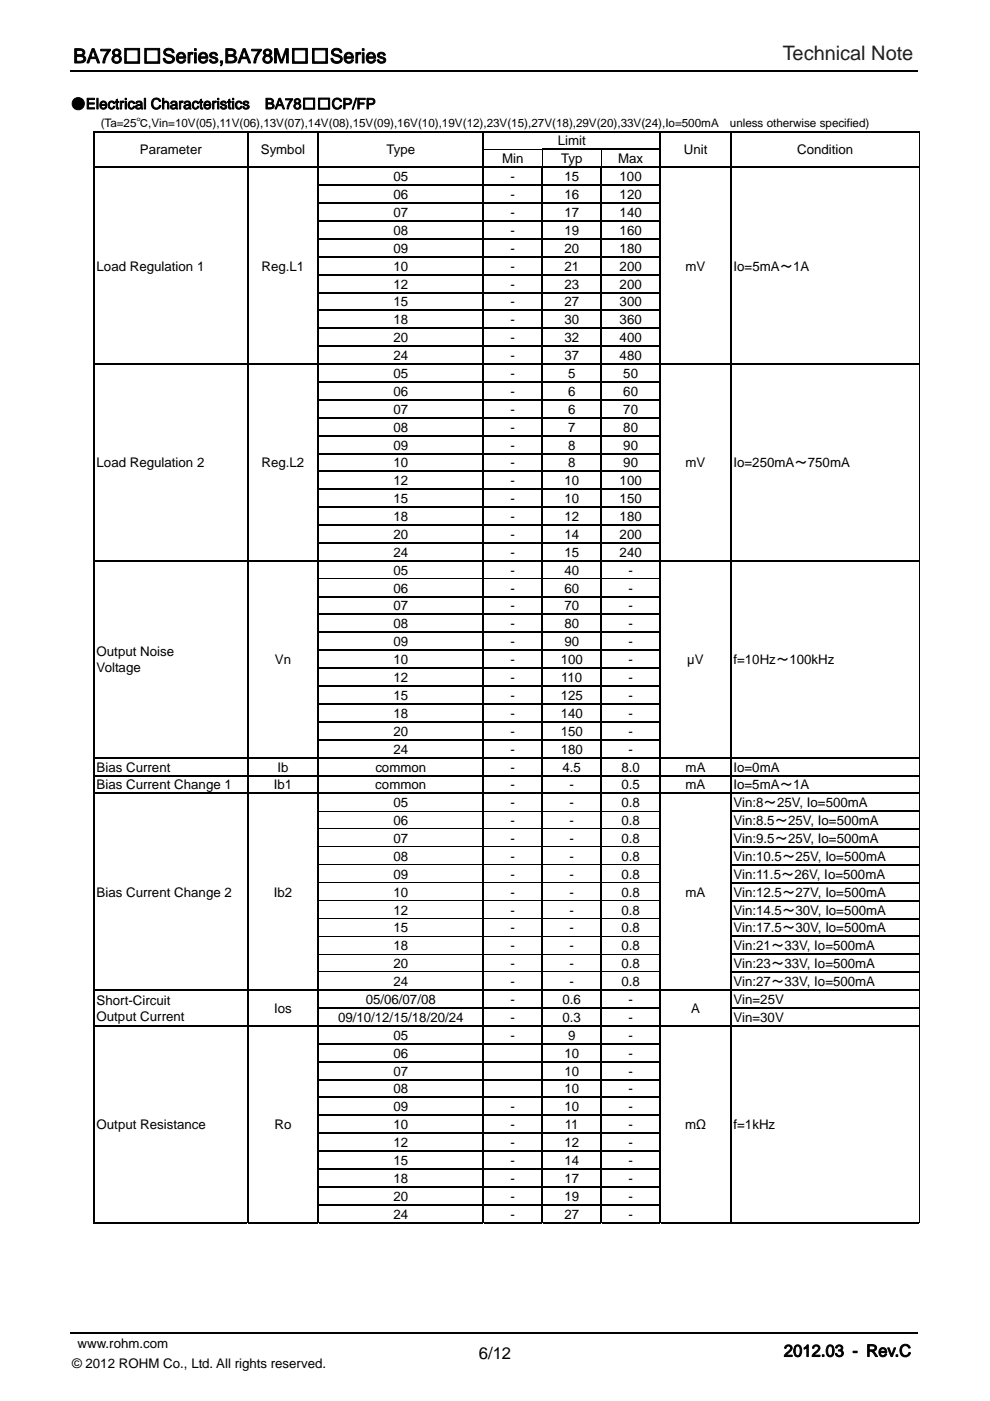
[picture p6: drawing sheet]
<svg xmlns="http://www.w3.org/2000/svg" width="210mm" height="297mm" viewBox="0 0 210 297" stroke-linecap="round" stroke-linejoin="round" font-family="sans-serif">
<defs><g id="words">
<text font-size="4.2" x="15.5" y="13.4">BA78□□Series,BA78M□□Series</text>
<text font-size="4.2" fill="#231f20" x="166" y="12.8">Technical Note</text>
<g font-size="3.5">
<text x="166.2" y="287.6">2012.03 - Rev.C</text>
<text x="101.6" y="288.2">6/12</text>
</g>
<g font-size="3.2">
<text x="15" y="23.1">●Electrical Characteristics</text>
<text x="56.2" y="23.1">BA78□□CP/FP</text>
</g>
<g font-size="2.8">
<text x="29.7" y="32.7">Parameter</text>
<text x="55.3" y="32.7">Symbol</text>
<text x="82" y="32.7">Type</text>
<text x="106.5" y="34.6">Min</text>
<text x="118.3" y="30.8">Limit</text>
<text x="119" y="34.6">Typ</text>
<text x="131.1" y="34.6">Max</text>
<text x="145" y="32.7">Unit</text>
<text x="169.1" y="32.7">Condition</text>
<text x="83.5" y="38.4">05</text>
<text x="108.3" y="38.4">-</text>
<text x="119.7" y="38.4">15</text>
<text x="131.4" y="38.4">100</text>
<text x="83.5" y="42.2">06</text>
<text x="83.5" y="46">07</text>
<text x="108.3" y="42.2">-</text>
<text x="108.3" y="46">-</text>
<text x="119.7" y="42.2">16</text>
<text x="119.7" y="46">17</text>
<text x="131.4" y="42.2">120</text>
<text x="131.4" y="46">140</text>
<text x="83.5" y="49.8">08</text>
<text x="83.5" y="53.6">09</text>
<text x="108.3" y="49.8">-</text>
<text x="108.3" y="53.6">-</text>
<text x="119.7" y="49.8">19</text>
<text x="119.7" y="53.6">20</text>
<text x="131.4" y="49.8">160</text>
<text x="131.4" y="53.6">180</text>
<text x="20.5" y="57.4">Load Regulation 1</text>
<text x="55.5" y="57.4">Reg.L1</text>
<text x="83.5" y="57.4">10</text>
<text x="108.3" y="57.4">-</text>
<text x="119.7" y="57.4">21</text>
<text x="131.4" y="57.4">200</text>
<text x="145.4" y="57.4">mV</text>
<text x="155.6" y="57.4">Io=5mA～1A</text>
<text x="83.5" y="61.2">12</text>
<text x="83.5" y="65">15</text>
<text x="108.3" y="61.2">-</text>
<text x="108.3" y="65">-</text>
<text x="119.7" y="61.2">23</text>
<text x="119.7" y="65">27</text>
<text x="131.4" y="61.2">200</text>
<text x="131.4" y="65">300</text>
<text x="83.5" y="68.8">18</text>
<text x="108.3" y="68.8">-</text>
<text x="119.7" y="68.8">30</text>
<text x="131.4" y="68.8">360</text>
<text x="83.5" y="72.6">20</text>
<text x="83.5" y="76.3">24</text>
<text x="108.3" y="72.6">-</text>
<text x="108.3" y="76.3">-</text>
<text x="119.7" y="72.6">32</text>
<text x="119.7" y="76.3">37</text>
<text x="131.4" y="72.6">400</text>
<text x="131.4" y="76.3">480</text>
<text x="83.5" y="80.1">05</text>
<text x="83.5" y="83.9">06</text>
<text x="108.3" y="80.1">-</text>
<text x="108.3" y="83.9">-</text>
<text x="120.5" y="80.1">5</text>
<text x="120.5" y="83.9">6</text>
<text x="132.2" y="80.1">50</text>
<text x="132.2" y="83.9">60</text>
<text x="83.5" y="87.7">07</text>
<text x="108.3" y="87.7">-</text>
<text x="120.5" y="87.7">6</text>
<text x="132.2" y="87.7">70</text>
<text x="83.5" y="91.5">08</text>
<text x="83.5" y="95.3">09</text>
<text x="108.3" y="91.5">-</text>
<text x="108.3" y="95.3">-</text>
<text x="120.5" y="91.5">7</text>
<text x="120.5" y="95.3">8</text>
<text x="132.2" y="91.5">80</text>
<text x="132.2" y="95.3">90</text>
<text x="20.5" y="99.1">Load Regulation 2</text>
<text x="55.5" y="99.1">Reg.L2</text>
<text x="83.5" y="99.1">10</text>
<text x="108.3" y="99.1">-</text>
<text x="120.5" y="99.1">8</text>
<text x="132.2" y="99.1">90</text>
<text x="145.4" y="99.1">mV</text>
<text x="155.6" y="99.1">Io=250mA～750mA</text>
<text x="83.5" y="102.9">12</text>
<text x="83.5" y="106.7">15</text>
<text x="108.3" y="102.9">-</text>
<text x="108.3" y="106.7">-</text>
<text x="119.7" y="102.9">10</text>
<text x="119.7" y="106.7">10</text>
<text x="131.4" y="102.9">100</text>
<text x="131.4" y="106.7">150</text>
<text x="83.5" y="110.5">18</text>
<text x="108.3" y="110.5">-</text>
<text x="119.7" y="110.5">12</text>
<text x="131.4" y="110.5">180</text>
<text x="83.5" y="114.3">20</text>
<text x="83.5" y="118.1">24</text>
<text x="108.3" y="114.3">-</text>
<text x="108.3" y="118.1">-</text>
<text x="119.7" y="114.3">14</text>
<text x="119.7" y="118.1">15</text>
<text x="131.4" y="114.3">200</text>
<text x="131.4" y="118.1">240</text>
<text x="83.5" y="125.6">06</text>
<text x="83.5" y="121.9">05</text>
<text x="108.3" y="125.6">-</text>
<text x="108.3" y="121.9">-</text>
<text x="119.7" y="125.6">60</text>
<text x="119.7" y="121.9">40</text>
<text x="133.3" y="125.6">-</text>
<text x="133.3" y="121.9">-</text>
<text x="83.5" y="129.4">07</text>
<text x="108.3" y="129.4">-</text>
<text x="119.7" y="129.4">70</text>
<text x="133.3" y="129.4">-</text>
<text x="83.5" y="133.2">08</text>
<text x="83.5" y="137">09</text>
<text x="108.3" y="133.2">-</text>
<text x="108.3" y="137">-</text>
<text x="119.7" y="133.2">80</text>
<text x="119.7" y="137">90</text>
<text x="133.3" y="133.2">-</text>
<text x="133.3" y="137">-</text>
<text x="20.5" y="139.1">Output Noise</text>
<text x="20.5" y="142.6">Voltage</text>
<text x="58.3" y="140.8">Vn</text>
<text x="83.5" y="140.8">10</text>
<text x="108.3" y="140.8">-</text>
<text x="118.9" y="140.8">100</text>
<text x="133.3" y="140.8">-</text>
<text x="145.8" y="140.8">µV</text>
<text x="155.6" y="140.8">f=10Hz～100kHz</text>
<text x="83.5" y="144.6">12</text>
<text x="83.5" y="148.4">15</text>
<text x="108.3" y="144.6">-</text>
<text x="108.3" y="148.4">-</text>
<text x="118.9" y="148.4">125</text>
<text x="119" y="144.6">110</text>
<text x="133.3" y="148.4">-</text>
<text x="133.3" y="144.6">-</text>
<text x="83.5" y="152.2">18</text>
<text x="83.5" y="156">20</text>
<text x="108.3" y="152.2">-</text>
<text x="108.3" y="156">-</text>
<text x="118.9" y="152.2">140</text>
<text x="118.9" y="156">150</text>
<text x="133.3" y="152.2">-</text>
<text x="133.3" y="156">-</text>
<text x="83.5" y="159.8">24</text>
<text x="108.3" y="159.8">-</text>
<text x="118.9" y="159.8">180</text>
<text x="133.3" y="159.8">-</text>
<text x="20.5" y="163.6">Bias Current</text>
<text x="20.5" y="167.4">Bias Current Change 1</text>
<text x="58.1" y="167.4">Ib1</text>
<text x="58.8" y="163.6">Ib</text>
<text x="79.6" y="167.4">common</text>
<text x="79.6" y="163.6">common</text>
<text x="108.3" y="167.4">-</text>
<text x="108.3" y="163.6">-</text>
<text x="119.3" y="163.6">4.5</text>
<text x="120.8" y="167.4">-</text>
<text x="131.8" y="167.4">0.5</text>
<text x="131.8" y="163.6">8.0</text>
<text x="145.4" y="167.4">mA</text>
<text x="145.4" y="163.6">mA</text>
<text x="155.6" y="167.4">Io=5mA～1A</text>
<text x="155.6" y="163.6">Io=0mA</text>
<text x="83.5" y="171.2">05</text>
<text x="108.3" y="171.2">-</text>
<text x="120.8" y="171.2">-</text>
<text x="131.8" y="171.2">0.8</text>
<text x="155.6" y="171.2">Vin:8～25V, Io=500mA</text>
<text x="83.5" y="174.9">06</text>
<text x="83.5" y="178.8">07</text>
<text x="108.3" y="174.9">-</text>
<text x="108.3" y="178.8">-</text>
<text x="120.8" y="174.9">-</text>
<text x="120.8" y="178.8">-</text>
<text x="131.8" y="174.9">0.8</text>
<text x="131.8" y="178.8">0.8</text>
<text x="155.6" y="174.9">Vin:8.5～25V, Io=500mA</text>
<text x="155.6" y="178.8">Vin:9.5～25V, Io=500mA</text>
<text x="83.5" y="182.5">08</text>
<text x="108.3" y="182.5">-</text>
<text x="120.8" y="182.5">-</text>
<text x="131.8" y="182.5">0.8</text>
<text x="155.6" y="182.5">Vin:10.5～25V, Io=500mA</text>
<text x="20.5" y="190.1">Bias Current Change 2</text>
<text x="58.1" y="190.1">Ib2</text>
<text x="83.5" y="186.3">09</text>
<text x="83.5" y="190.1">10</text>
<text x="108.3" y="186.3">-</text>
<text x="108.3" y="190.1">-</text>
<text x="120.8" y="186.3">-</text>
<text x="120.8" y="190.1">-</text>
<text x="131.8" y="186.3">0.8</text>
<text x="131.8" y="190.1">0.8</text>
<text x="145.4" y="190.1">mA</text>
<text x="155.6" y="186.3">Vin:11.5～26V, Io=500mA</text>
<text x="155.6" y="190.1">Vin:12.5～27V, Io=500mA</text>
<text x="83.5" y="193.9">12</text>
<text x="83.5" y="197.7">15</text>
<text x="108.3" y="193.9">-</text>
<text x="108.3" y="197.7">-</text>
<text x="120.8" y="193.9">-</text>
<text x="120.8" y="197.7">-</text>
<text x="131.8" y="193.9">0.8</text>
<text x="131.8" y="197.7">0.8</text>
<text x="155.6" y="193.9">Vin:14.5～30V, Io=500mA</text>
<text x="155.6" y="197.7">Vin:17.5～30V, Io=500mA</text>
<text x="83.5" y="201.5">18</text>
<text x="108.3" y="201.5">-</text>
<text x="120.8" y="201.5">-</text>
<text x="131.8" y="201.5">0.8</text>
<text x="155.6" y="201.5">Vin:21～33V, Io=500mA</text>
<text x="83.5" y="205.3">20</text>
<text x="83.5" y="209.1">24</text>
<text x="108.3" y="205.3">-</text>
<text x="108.3" y="209.1">-</text>
<text x="120.8" y="205.3">-</text>
<text x="120.8" y="209.1">-</text>
<text x="131.8" y="205.3">0.8</text>
<text x="131.8" y="209.1">0.8</text>
<text x="155.6" y="205.3">Vin:23～33V, Io=500mA</text>
<text x="155.6" y="209.1">Vin:27～33V, Io=500mA</text>
<text x="20.5" y="213">Short-Circuit</text>
<text x="58.1" y="214.8">Ios</text>
<text x="77.6" y="212.9">05/06/07/08</text>
<text x="108.3" y="212.9">-</text>
<text x="119.3" y="212.9">0.6</text>
<text x="133.3" y="212.9">-</text>
<text x="146.6" y="214.8">A</text>
<text x="155.6" y="212.9">Vin=25V</text>
<text x="20.5" y="216.5">Output Current</text>
<text x="71.7" y="216.7">09/10/12/15/18/20/24</text>
<text x="83.5" y="220.5">05</text>
<text x="108.3" y="216.7">-</text>
<text x="108.3" y="220.5">-</text>
<text x="119.3" y="216.7">0.3</text>
<text x="120.5" y="220.5">9</text>
<text x="133.3" y="216.7">-</text>
<text x="133.3" y="220.5">-</text>
<text x="155.6" y="216.7">Vin=30V</text>
<text x="83.5" y="224.3">06</text>
<text x="119.7" y="224.3">10</text>
<text x="133.3" y="224.3">-</text>
<text x="83.5" y="228">07</text>
<text x="83.5" y="231.8">08</text>
<text x="119.7" y="228">10</text>
<text x="119.7" y="231.8">10</text>
<text x="133.3" y="228">-</text>
<text x="133.3" y="231.8">-</text>
<text x="20.5" y="239.4">Output Resistance</text>
<text x="58.2" y="239.4">Ro</text>
<text x="83.5" y="235.6">09</text>
<text x="83.5" y="239.4">10</text>
<text x="108.3" y="239.4">-</text>
<text x="108.3" y="235.6">-</text>
<text x="119.7" y="235.6">10</text>
<text x="119.8" y="239.4">11</text>
<text x="133.3" y="235.6">-</text>
<text x="133.3" y="239.4">-</text>
<text x="145.3" y="239.4">mΩ</text>
<text x="155.6" y="239.4">f=1kHz</text>
<text x="83.5" y="243.2">12</text>
<text x="108.3" y="243.2">-</text>
<text x="119.7" y="243.2">12</text>
<text x="133.3" y="243.2">-</text>
<text x="83.5" y="247">15</text>
<text x="83.5" y="250.8">18</text>
<text x="108.3" y="247">-</text>
<text x="108.3" y="250.8">-</text>
<text x="119.7" y="247">14</text>
<text x="119.7" y="250.8">17</text>
<text x="133.3" y="247">-</text>
<text x="133.3" y="250.8">-</text>
<text x="83.5" y="254.6">20</text>
<text x="108.3" y="254.6">-</text>
<text x="119.7" y="254.6">19</text>
<text x="133.3" y="254.6">-</text>
<text x="83.5" y="258.4">24</text>
<text x="108.3" y="258.4">-</text>
<text x="119.7" y="258.4">27</text>
<text x="133.3" y="258.4">-</text>
<text x="16.4" y="285.8">www.rohm.com</text>
<text x="15.3" y="290">© 2012 ROHM Co., Ltd. All rights reserved.</text>
</g>
<g font-size="2.5">
<text x="21.4" y="27">(Ta=25℃,Vin=10V(05),11V(06),13V(07),14V(08),15V(09),16V(10),19V(12),23V(15),27V(18),29V(20),33V(24),Io=500mA</text>
<text x="154.8" y="27">unless otherwise specified)</text>
</g>
</g></defs>
<path d="M15 282.6h179.7" fill="none" stroke="#050100" stroke-width=".32"/>
<path d="M15 15h179.7" fill="none" stroke="#050100" stroke-width=".34"/>
<g fill="#000">
<path d="M19.8 27.8h.3v.2h-.3zM19.8 31.6h.3v.2h-.3zM19.8 35.3h.3v.3h-.3zM19.8 39.1h.3v.3h-.3zM52.4 27.8h.3v.2h-.3zM52.4 31.6h.3v.2h-.3zM52.4 35.3h.3v.3h-.3zM52.4 39.1h.3v.3h-.3zM67.4 27.8h.2v.2h-.2zM67.4 31.6h.2v.2h-.2zM67.4 35.3h.2v.3h-.2zM67.4 39.1h.2v.3h-.2z"/>
<path d="M102.4 27.8h.3v.2h-.3zM102.4 31.6h.3v.2h-.3zM102.4 35.3h.3v.3h-.3zM102.4 39.1h.3v.3h-.3zM114.9 35.3h.3v.3h-.3zM114.9 39.1h.3v.3h-.3zM115 31.6h.1v.2h-.1zM115 31.6h.1v.1h-.1zM127.4 35.3h.3v.3h-.3zM127.4 39.1h.3v.3h-.3zM127.4 31.8h.2zM139.9 27.8h.3v.2h-.3z"/>
<path d="M139.9 31.6h.3v.2h-.3zM139.9 35.3h.3v.3h-.3zM139.9 39.1h.3v.3h-.3zM154.9 27.8h.3v.2h-.3zM154.9 31.6h.3v.2h-.3zM154.9 35.3h.3v.3h-.3zM154.9 39.1h.3v.3h-.3zM195 27.8h.1v.2h-.1zM195 31.6h.1v.2h-.1zM195 35.3h.1v.3h-.1zM195 39.1h.1v.3h-.1zM19.8 42.9h.3v.3h-.3z"/>
<path d="M19.8 46.7h.3v.3h-.3zM19.8 50.5h.3v.3h-.3zM19.8 54.3h.3v.3h-.3zM19.8 58.1h.3v.3h-.3zM52.4 42.9h.3v.3h-.3zM52.4 46.7h.3v.3h-.3zM52.4 50.5h.3v.3h-.3zM52.4 54.3h.3v.3h-.3zM52.4 58.1h.3v.3h-.3zM67.4 42.9h.2v.3h-.2zM67.4 46.7h.2v.3h-.2zM67.4 50.5h.2v.3h-.2z"/>
<path d="M67.4 54.3h.2v.3h-.2zM67.4 58.1h.2v.3h-.2zM102.4 42.9h.3v.3h-.3zM102.4 46.7h.3v.3h-.3zM102.4 50.5h.3v.3h-.3zM102.4 54.3h.3v.3h-.3zM102.4 58.1h.3v.3h-.3zM114.9 42.9h.3v.3h-.3zM114.9 46.7h.3v.3h-.3zM114.9 50.5h.3v.3h-.3zM114.9 54.3h.3v.3h-.3zM114.9 58.1h.3v.3h-.3z"/>
<path d="M127.4 42.9h.3v.3h-.3zM127.4 46.7h.3v.3h-.3zM127.4 50.5h.3v.3h-.3zM127.4 54.3h.3v.3h-.3zM127.4 58.1h.3v.3h-.3zM139.9 42.9h.3v.3h-.3zM139.9 46.7h.3v.3h-.3zM139.9 50.5h.3v.3h-.3zM139.9 54.3h.3v.3h-.3zM139.9 58.1h.3v.3h-.3zM154.9 42.9h.3v.3h-.3zM154.9 46.7h.3v.3h-.3z"/>
<path d="M154.9 50.5h.3v.3h-.3zM154.9 54.3h.3v.3h-.3zM154.9 58.1h.3v.3h-.3zM195 42.9h.1v.3h-.1zM195 46.7h.1v.3h-.1zM195 50.5h.1v.3h-.1zM195 54.3h.1v.3h-.1zM195 58.1h.1v.3h-.1zM19.8 61.9h.3v.3h-.3zM19.8 65.7h.3v.3h-.3zM19.8 69.5h.3v.2h-.3zM19.8 73.3h.3v.3h-.3z"/>
<path d="M19.8 77.1h.3v.2h-.3zM52.4 61.9h.3v.3h-.3zM52.4 65.7h.3v.3h-.3zM52.4 69.5h.3v.2h-.3zM52.4 73.3h.3v.3h-.3zM52.4 77.1h.3v.2h-.3zM67.4 61.9h.2v.3h-.2zM67.4 65.7h.2v.3h-.2zM67.4 69.5h.2v.2h-.2zM67.4 73.3h.2v.3h-.2zM67.4 77.1h.2v.2h-.2zM102.4 61.9h.3v.3h-.3z"/>
<path d="M102.4 65.7h.3v.3h-.3zM102.4 69.5h.3v.2h-.3zM102.4 73.3h.3v.3h-.3zM102.4 77.1h.3v.2h-.3zM114.9 61.9h.3v.3h-.3zM114.9 65.7h.3v.3h-.3zM114.9 69.5h.3v.2h-.3zM114.9 73.3h.3v.3h-.3zM114.9 77.1h.3v.2h-.3zM127.4 61.9h.3v.3h-.3zM127.4 65.7h.3v.3h-.3zM127.4 69.5h.3v.2h-.3z"/>
<path d="M127.4 73.3h.3v.3h-.3zM127.4 77.1h.3v.2h-.3zM139.9 61.9h.3v.3h-.3zM139.9 65.7h.3v.3h-.3zM139.9 69.5h.3v.2h-.3zM139.9 73.3h.3v.3h-.3zM139.9 77.1h.3v.2h-.3zM154.9 61.9h.3v.3h-.3zM154.9 65.7h.3v.3h-.3zM154.9 69.5h.3v.2h-.3zM154.9 73.3h.3v.3h-.3zM154.9 77.1h.3v.2h-.3z"/>
<path d="M195 61.9h.1v.3h-.1zM195 65.7h.1v.3h-.1zM195 69.5h.1v.2h-.1zM195 73.3h.1v.3h-.1zM195 77.1h.1v.2h-.1zM19.8 80.9h.3v.2h-.3zM19.8 84.6h.3v.3h-.3zM19.8 88.4h.3v.3h-.3zM19.8 92.2h.3v.3h-.3zM19.8 96h.3v.3h-.3zM52.4 80.9h.3v.2h-.3zM52.4 84.6h.3v.3h-.3z"/>
<path d="M52.4 88.4h.3v.3h-.3zM52.4 92.2h.3v.3h-.3zM52.4 96h.3v.3h-.3zM67.4 80.9h.2v.2h-.2zM67.4 84.6h.2v.3h-.2zM67.4 88.4h.2v.3h-.2zM67.4 92.2h.2v.3h-.2zM67.4 96h.2v.3h-.2zM102.4 80.9h.3v.2h-.3zM102.4 84.6h.3v.3h-.3zM102.4 88.4h.3v.3h-.3zM102.4 92.2h.3v.3h-.3z"/>
<path d="M102.4 96h.3v.3h-.3zM114.9 80.9h.3v.2h-.3zM114.9 84.6h.3v.3h-.3zM114.9 88.4h.3v.3h-.3zM114.9 92.2h.3v.3h-.3zM114.9 96h.3v.3h-.3zM127.4 80.9h.3v.2h-.3zM127.4 84.6h.3v.3h-.3zM127.4 88.4h.3v.3h-.3zM127.4 92.2h.3v.3h-.3zM127.4 96h.3v.3h-.3zM139.9 80.9h.3v.2h-.3z"/>
<path d="M139.9 84.6h.3v.3h-.3zM139.9 88.4h.3v.3h-.3zM139.9 92.2h.3v.3h-.3zM139.9 96h.3v.3h-.3zM154.9 80.9h.3v.2h-.3zM154.9 84.6h.3v.3h-.3zM154.9 88.4h.3v.3h-.3zM154.9 92.2h.3v.3h-.3zM154.9 96h.3v.3h-.3zM195 80.9h.1v.2h-.1zM195 84.6h.1v.3h-.1zM195 88.4h.1v.3h-.1z"/>
<path d="M195 92.2h.1v.3h-.1zM195 96h.1v.3h-.1zM19.8 99.8h.3v.3h-.3zM19.8 103.6h.3v.3h-.3zM19.8 107.4h.3v.3h-.3zM19.8 111.2h.3v.3h-.3zM19.8 115h.3v.3h-.3zM19.8 118.8h.3v.3h-.3zM52.4 99.8h.3v.3h-.3zM52.4 103.6h.3v.3h-.3zM52.4 107.4h.3v.3h-.3zM52.4 111.2h.3v.3h-.3z"/>
<path d="M52.4 115h.3v.3h-.3zM52.4 118.8h.3v.3h-.3zM67.4 99.8h.2v.3h-.2zM67.4 103.6h.2v.3h-.2zM67.4 107.4h.2v.3h-.2zM67.4 111.2h.2v.3h-.2zM67.4 115h.2v.3h-.2zM67.4 118.8h.2v.3h-.2zM102.4 99.8h.3v.3h-.3zM102.4 103.6h.3v.3h-.3zM102.4 107.4h.3v.3h-.3zM102.4 111.2h.3v.3h-.3z"/>
<path d="M102.4 115h.3v.3h-.3zM102.4 118.8h.3v.3h-.3zM114.9 99.8h.3v.3h-.3zM114.9 103.6h.3v.3h-.3zM114.9 107.4h.3v.3h-.3zM114.9 111.2h.3v.3h-.3zM114.9 115h.3v.3h-.3zM114.9 118.8h.3v.3h-.3zM127.4 99.8h.3v.3h-.3zM127.4 103.6h.3v.3h-.3zM127.4 107.4h.3v.3h-.3zM127.4 111.2h.3v.3h-.3z"/>
<path d="M127.4 115h.3v.3h-.3zM127.4 118.8h.3v.3h-.3zM139.9 99.8h.3v.3h-.3zM139.9 103.6h.3v.3h-.3zM139.9 107.4h.3v.3h-.3zM139.9 111.2h.3v.3h-.3zM139.9 115h.3v.3h-.3zM139.9 118.8h.3v.3h-.3zM154.9 99.8h.3v.3h-.3zM154.9 103.6h.3v.3h-.3zM154.9 107.4h.3v.3h-.3zM154.9 111.2h.3v.3h-.3z"/>
<path d="M154.9 115h.3v.3h-.3zM154.9 118.8h.3v.3h-.3zM195 99.8h.1v.3h-.1zM195 103.6h.1v.3h-.1zM195 107.4h.1v.3h-.1zM195 111.2h.1v.3h-.1zM195 115h.1v.3h-.1zM195 118.8h.1v.3h-.1zM19.8 122.6h.3v.3h-.3zM19.8 126.4h.3v.2h-.3zM19.8 130.2h.3v.2h-.3zM19.8 133.9h.3v.3h-.3z"/>
<path d="M19.8 137.7h.3v.3h-.3zM52.4 122.6h.3v.3h-.3zM52.4 126.4h.3v.2h-.3zM52.4 130.2h.3v.2h-.3zM52.4 133.9h.3v.3h-.3zM52.4 137.7h.3v.3h-.3zM67.4 122.6h.2v.3h-.2zM67.4 126.4h.2v.2h-.2zM67.4 130.2h.2v.2h-.2zM67.4 133.9h.2v.3h-.2zM67.4 137.7h.2v.3h-.2zM102.4 122.6h.3v.3h-.3z"/>
<path d="M102.4 126.4h.3v.2h-.3zM102.4 130.2h.3v.2h-.3zM102.4 133.9h.3v.3h-.3zM102.4 137.7h.3v.3h-.3zM114.9 122.6h.3v.3h-.3zM114.9 126.4h.3v.2h-.3zM114.9 130.2h.3v.2h-.3zM114.9 133.9h.3v.3h-.3zM114.9 137.7h.3v.3h-.3zM127.4 122.6h.3v.3h-.3zM127.4 126.4h.3v.2h-.3zM127.4 130.2h.3v.2h-.3z"/>
<path d="M127.4 133.9h.3v.3h-.3zM127.4 137.7h.3v.3h-.3zM139.9 122.6h.3v.3h-.3zM139.9 126.4h.3v.2h-.3zM139.9 130.2h.3v.2h-.3zM139.9 133.9h.3v.3h-.3zM139.9 137.7h.3v.3h-.3zM154.9 122.6h.3v.3h-.3zM154.9 126.4h.3v.2h-.3zM154.9 130.2h.3v.2h-.3zM154.9 133.9h.3v.3h-.3zM154.9 137.7h.3v.3h-.3z"/>
<path d="M195 122.6h.1v.3h-.1zM195 126.4h.1v.2h-.1zM195 130.2h.1v.2h-.1zM195 133.9h.1v.3h-.1zM195 137.7h.1v.3h-.1zM19.8 141.5h.3v.3h-.3zM19.8 145.3h.3v.3h-.3zM19.8 149.1h.3v.3h-.3zM19.8 152.9h.3v.3h-.3zM19.8 156.7h.3v.3h-.3zM52.4 141.5h.3v.3h-.3zM52.4 145.3h.3v.3h-.3z"/>
<path d="M52.4 149.1h.3v.3h-.3zM52.4 152.9h.3v.3h-.3zM52.4 156.7h.3v.3h-.3zM67.4 141.5h.2v.3h-.2zM67.4 145.3h.2v.3h-.2zM67.4 149.1h.2v.3h-.2zM67.4 152.9h.2v.3h-.2zM67.4 156.7h.2v.3h-.2zM102.4 141.5h.3v.3h-.3zM102.4 145.3h.3v.3h-.3zM102.4 149.1h.3v.3h-.3zM102.4 152.9h.3v.3h-.3z"/>
<path d="M102.4 156.7h.3v.3h-.3zM114.9 141.5h.3v.3h-.3zM114.9 145.3h.3v.3h-.3zM114.9 149.1h.3v.3h-.3zM114.9 152.9h.3v.3h-.3zM114.9 156.7h.3v.3h-.3zM127.4 141.5h.3v.3h-.3zM127.4 145.3h.3v.3h-.3zM127.4 149.1h.3v.3h-.3zM127.4 152.9h.3v.3h-.3zM127.4 156.7h.3v.3h-.3zM139.9 141.5h.3v.3h-.3z"/>
<path d="M139.9 145.3h.3v.3h-.3zM139.9 149.1h.3v.3h-.3zM139.9 152.9h.3v.3h-.3zM139.9 156.7h.3v.3h-.3zM154.9 141.5h.3v.3h-.3zM154.9 145.3h.3v.3h-.3zM154.9 149.1h.3v.3h-.3zM154.9 152.9h.3v.3h-.3zM154.9 156.7h.3v.3h-.3zM195 141.5h.1v.3h-.1zM195 145.3h.1v.3h-.1zM195 149.1h.1v.3h-.1z"/>
<path d="M195 152.9h.1v.3h-.1zM195 156.7h.1v.3h-.1zM19.8 160.5h.3v.3h-.3zM19.8 164.3h.3v.3h-.3zM19.8 168.1h.3v.3h-.3zM19.8 171.9h.3v.2h-.3zM19.8 175.7h.3v.2h-.3zM19.8 179.5h.3v.2h-.3zM52.4 160.5h.3v.3h-.3zM52.4 164.3h.3v.3h-.3zM52.4 168.1h.3v.3h-.3zM52.4 171.9h.3v.2h-.3z"/>
<path d="M52.4 175.7h.3v.2h-.3zM52.4 179.5h.3v.2h-.3zM67.4 160.5h.2v.3h-.2zM67.4 164.3h.2v.3h-.2zM67.4 168.1h.2v.3h-.2zM67.4 171.9h.2v.2h-.2zM67.4 175.7h.2v.2h-.2zM67.4 179.5h.2v.2h-.2zM102.4 160.5h.3v.3h-.3zM102.4 164.3h.3v.3h-.3zM102.4 168.1h.3v.3h-.3zM102.4 171.9h.3v.2h-.3z"/>
<path d="M102.4 175.7h.3v.2h-.3zM102.4 179.5h.3v.2h-.3zM114.9 160.5h.3v.3h-.3zM114.9 164.3h.3v.3h-.3zM114.9 168.1h.3v.3h-.3zM114.9 171.9h.3v.2h-.3zM114.9 175.7h.3v.2h-.3zM114.9 179.5h.3v.2h-.3zM127.4 160.5h.3v.3h-.3zM127.4 164.3h.3v.3h-.3zM127.4 168.1h.3v.3h-.3zM127.4 171.9h.3v.2h-.3z"/>
<path d="M127.4 175.7h.3v.2h-.3zM127.4 179.5h.3v.2h-.3zM139.9 160.5h.3v.3h-.3zM139.9 164.3h.3v.3h-.3zM139.9 168.1h.3v.3h-.3zM139.9 171.9h.3v.2h-.3zM139.9 175.7h.3v.2h-.3zM139.9 179.5h.3v.2h-.3zM154.9 160.5h.3v.3h-.3zM154.9 164.3h.3v.3h-.3zM154.9 168.1h.3v.3h-.3zM154.9 171.9h.3v.2h-.3z"/>
<path d="M154.9 175.7h.3v.2h-.3zM154.9 179.5h.3v.2h-.3zM195 160.5h.1v.3h-.1zM195 164.3h.1v.3h-.1zM195 168.1h.1v.3h-.1zM195 171.9h.1v.2h-.1zM195 175.7h.1v.2h-.1zM195 179.5h.1v.2h-.1zM19.8 183.2h.3v.3h-.3zM19.8 187h.3v.3h-.3zM19.8 190.8h.3v.3h-.3zM19.8 194.6h.3v.3h-.3z"/>
<path d="M19.8 198.4h.3v.3h-.3zM52.4 183.2h.3v.3h-.3zM52.4 187h.3v.3h-.3zM52.4 190.8h.3v.3h-.3zM52.4 194.6h.3v.3h-.3zM52.4 198.4h.3v.3h-.3zM67.4 183.2h.2v.3h-.2zM67.4 187h.2v.3h-.2zM67.4 190.8h.2v.3h-.2zM67.4 194.6h.2v.3h-.2zM67.4 198.4h.2v.3h-.2zM102.4 183.2h.3v.3h-.3z"/>
<path d="M102.4 187h.3v.3h-.3zM102.4 190.8h.3v.3h-.3zM102.4 194.6h.3v.3h-.3zM102.4 198.4h.3v.3h-.3zM114.9 183.2h.3v.3h-.3zM114.9 187h.3v.3h-.3zM114.9 190.8h.3v.3h-.3zM114.9 194.6h.3v.3h-.3zM114.9 198.4h.3v.3h-.3zM127.4 183.2h.3v.3h-.3zM127.4 187h.3v.3h-.3zM127.4 190.8h.3v.3h-.3z"/>
<path d="M127.4 194.6h.3v.3h-.3zM127.4 198.4h.3v.3h-.3zM139.9 183.2h.3v.3h-.3zM139.9 187h.3v.3h-.3zM139.9 190.8h.3v.3h-.3zM139.9 194.6h.3v.3h-.3zM139.9 198.4h.3v.3h-.3zM154.9 183.2h.3v.3h-.3zM154.9 187h.3v.3h-.3zM154.9 190.8h.3v.3h-.3zM154.9 194.6h.3v.3h-.3zM154.9 198.4h.3v.3h-.3z"/>
<path d="M195 183.2h.1v.3h-.1zM195 187h.1v.3h-.1zM195 190.8h.1v.3h-.1zM195 194.6h.1v.3h-.1zM195 198.4h.1v.3h-.1zM19.8 202.2h.3v.3h-.3zM19.8 206h.3v.3h-.3zM19.8 209.8h.3v.3h-.3zM19.8 213.6h.3v.3h-.3zM19.8 217.4h.3v.3h-.3zM52.4 202.2h.3v.3h-.3zM52.4 206h.3v.3h-.3z"/>
<path d="M52.4 209.8h.3v.3h-.3zM52.4 213.6h.3v.3h-.3zM52.4 217.4h.3v.3h-.3zM67.4 202.2h.2v.3h-.2zM67.4 206h.2v.3h-.2zM67.4 209.8h.2v.3h-.2zM67.4 213.6h.2v.3h-.2zM67.4 217.4h.2v.3h-.2zM102.4 202.2h.3v.3h-.3zM102.4 206h.3v.3h-.3zM102.4 209.8h.3v.3h-.3zM102.4 213.6h.3v.3h-.3z"/>
<path d="M102.4 217.4h.3v.3h-.3zM114.9 202.2h.3v.3h-.3zM114.9 206h.3v.3h-.3zM114.9 209.8h.3v.3h-.3zM114.9 213.6h.3v.3h-.3zM114.9 217.4h.3v.3h-.3zM127.4 202.2h.3v.3h-.3zM127.4 206h.3v.3h-.3zM127.4 209.8h.3v.3h-.3zM127.4 213.6h.3v.3h-.3zM127.4 217.4h.3v.3h-.3zM139.9 202.2h.3v.3h-.3z"/>
<path d="M139.9 206h.3v.3h-.3zM139.9 209.8h.3v.3h-.3zM139.9 213.6h.3v.3h-.3zM139.9 217.4h.3v.3h-.3zM154.9 202.2h.3v.3h-.3zM154.9 206h.3v.3h-.3zM154.9 209.8h.3v.3h-.3zM154.9 213.6h.3v.3h-.3zM154.9 217.4h.3v.3h-.3zM195 202.2h.1v.3h-.1zM195 206h.1v.3h-.1zM195 209.8h.1v.3h-.1z"/>
<path d="M195 213.6h.1v.3h-.1zM195 217.4h.1v.3h-.1zM19.8 221.2h.3v.2h-.3zM19.8 225h.3v.2h-.3zM19.8 228.7h.3v.3h-.3zM19.8 232.6h.3v.2h-.3zM19.8 236.3h.3v.3h-.3zM52.4 221.2h.3v.2h-.3zM52.4 225h.3v.2h-.3zM52.4 228.7h.3v.3h-.3zM52.4 232.6h.3v.2h-.3zM52.4 236.3h.3v.3h-.3z"/>
<path d="M67.4 221.2h.2v.2h-.2zM67.4 225h.2v.2h-.2zM67.4 228.7h.2v.3h-.2zM67.4 232.6h.2v.2h-.2zM67.4 236.3h.2v.3h-.2zM102.4 221.2h.3v.2h-.3zM102.4 225h.3v.2h-.3zM102.4 228.7h.3v.3h-.3zM102.4 232.6h.3v.2h-.3zM102.4 236.3h.3v.3h-.3zM114.9 221.2h.3v.2h-.3zM114.9 225h.3v.2h-.3z"/>
<path d="M114.9 228.7h.3v.3h-.3zM114.9 232.6h.3v.2h-.3zM114.9 236.3h.3v.3h-.3zM127.4 221.2h.3v.2h-.3zM127.4 225h.3v.2h-.3zM127.4 228.7h.3v.3h-.3zM127.4 232.6h.3v.2h-.3zM127.4 236.3h.3v.3h-.3zM139.9 221.2h.3v.2h-.3zM139.9 225h.3v.2h-.3zM139.9 228.7h.3v.3h-.3zM139.9 232.6h.3v.2h-.3z"/>
<path d="M139.9 236.3h.3v.3h-.3zM154.9 221.2h.3v.2h-.3zM154.9 225h.3v.2h-.3zM154.9 228.7h.3v.3h-.3zM154.9 232.6h.3v.2h-.3zM154.9 236.3h.3v.3h-.3zM195 221.2h.1v.2h-.1zM195 225h.1v.2h-.1zM195 228.7h.1v.3h-.1zM195 232.6h.1v.2h-.1zM195 236.3h.1v.3h-.1zM19.8 240.1h.3v.3h-.3z"/>
<path d="M19.8 243.9h.3v.3h-.3zM19.8 247.7h.3v.3h-.3zM19.8 251.5h.3v.3h-.3zM19.8 255.3h.3v.3h-.3zM52.4 240.1h.3v.3h-.3zM52.4 243.9h.3v.3h-.3zM52.4 247.7h.3v.3h-.3zM52.4 251.5h.3v.3h-.3zM52.4 255.3h.3v.3h-.3zM67.4 240.1h.2v.3h-.2zM67.4 243.9h.2v.3h-.2zM67.4 247.7h.2v.3h-.2z"/>
<path d="M67.4 251.5h.2v.3h-.2zM67.4 255.3h.2v.3h-.2zM102.4 240.1h.3v.3h-.3zM102.4 243.9h.3v.3h-.3zM102.4 247.7h.3v.3h-.3zM102.4 251.5h.3v.3h-.3zM102.4 255.3h.3v.3h-.3zM114.9 240.1h.3v.3h-.3zM114.9 243.9h.3v.3h-.3zM114.9 247.7h.3v.3h-.3zM114.9 251.5h.3v.3h-.3zM114.9 255.3h.3v.3h-.3z"/>
<path d="M127.4 240.1h.3v.3h-.3zM127.4 243.9h.3v.3h-.3zM127.4 247.7h.3v.3h-.3zM127.4 251.5h.3v.3h-.3zM127.4 255.3h.3v.3h-.3zM139.9 240.1h.3v.3h-.3zM139.9 243.9h.3v.3h-.3zM139.9 247.7h.3v.3h-.3zM139.9 251.5h.3v.3h-.3zM139.9 255.3h.3v.3h-.3zM154.9 240.1h.3v.3h-.3zM154.9 243.9h.3v.3h-.3z"/>
<path d="M154.9 247.7h.3v.3h-.3zM154.9 251.5h.3v.3h-.3zM154.9 255.3h.3v.3h-.3zM195 240.1h.1v.3h-.1zM195 243.9h.1v.3h-.1zM195 247.7h.1v.3h-.1zM195 251.5h.1v.3h-.1zM195 255.3h.1v.3h-.1z"/>
</g>
<g fill="none" stroke="#000" stroke-width=".25">
<path d="M19.8 27.9h32.6M19.9 28v3.6M19.9 31.8v3.5M19.9 35.6v3.5M19.9 39.4v3.5M20.1 35.5h32.3M52.5 28v3.6M52.5 31.8v3.5M52.5 35.6v3.5M52.5 39.4v3.5M52.7 27.9h14.7M52.7 35.5h14.7"/>
<path d="M67.5 28v3.6M67.5 31.8v3.5M67.5 35.6v3.5M67.5 39.4v3.5M67.6 27.9h34.8M67.6 35.5h34.8M67.6 39.3h34.8M102.5 28v3.6M102.5 31.8v3.5M102.5 35.6v3.5M102.5 39.4v3.5M102.7 27.9h37.2"/>
<path d="M102.7 35.5h12.2M102.7 39.3h12.2M115 35.6v3.5M115 39.4v3.5M115.1 31.7h24.8M115.2 35.5h12.2M115.2 39.3h12.2M127.5 35.6v3.5M127.5 39.4v3.5M127.7 35.5h12.2M127.7 39.3h12.2M140 28v3.6"/>
<path d="M140 31.8v3.5M140 35.6v3.5M140 39.4v3.5M140.2 27.9h14.7M140.2 35.5h14.7M155 28v3.6M155 31.8v3.5M155 35.6v3.5M155 39.4v3.5M155.2 27.9h39.8M155.2 35.5h39.8M19.9 43.2v3.5"/>
<path d="M19.9 47v3.5M19.9 50.8v3.5M19.9 54.6v3.5M19.9 58.4v3.5M52.5 43.2v3.5M52.5 47v3.5M52.5 50.8v3.5M52.5 54.6v3.5M52.5 58.4v3.5M67.5 43.2v3.5M67.5 47v3.5M67.5 50.8v3.5"/>
<path d="M67.5 54.6v3.5M67.5 58.4v3.5M67.6 43.1h34.8M67.6 46.8h34.8M67.6 50.7h34.8M67.6 54.4h34.8M67.6 58.2h34.8M102.5 43.2v3.5M102.5 47v3.5M102.5 50.8v3.5M102.5 54.6v3.5M102.5 58.4v3.5"/>
<path d="M102.7 43.1h12.2M102.7 46.8h12.2M102.7 50.7h12.2M102.7 54.4h12.2M102.7 58.2h12.2M115 43.2v3.5M115 47v3.5M115 50.8v3.5M115 54.6v3.5M115 58.4v3.5M115.2 43.1h12.2M115.2 46.8h12.2"/>
<path d="M115.2 50.7h12.2M115.2 54.4h12.2M115.2 58.2h12.2M127.5 43.2v3.5M127.5 47v3.5M127.5 50.8v3.5M127.5 54.6v3.5M127.5 58.4v3.5M127.7 43.1h12.2M127.7 46.8h12.2M127.7 50.7h12.2M127.7 54.4h12.2"/>
<path d="M127.7 58.2h12.2M140 43.2v3.5M140 47v3.5M140 50.8v3.5M140 54.6v3.5M140 58.4v3.5M155 43.2v3.5M155 47v3.5M155 50.8v3.5M155 54.6v3.5M155 58.4v3.5M19.9 62.2v3.5"/>
<path d="M19.9 66v3.5M19.9 69.7v3.6M19.9 73.6v3.5M19.9 77.3v3.6M20.1 77.2h32.3M52.5 62.2v3.5M52.5 66v3.5M52.5 69.7v3.6M52.5 73.6v3.5M52.5 77.3v3.6M52.7 77.2h14.7M67.5 62.2v3.5"/>
<path d="M67.5 66v3.5M67.5 69.7v3.6M67.5 73.6v3.5M67.5 77.3v3.6M67.6 62h34.8M67.6 65.8h34.8M67.6 69.6h34.8M67.6 73.4h34.8M67.6 77.2h34.8M102.5 62.2v3.5M102.5 66v3.5M102.5 69.7v3.6"/>
<path d="M102.5 73.6v3.5M102.5 77.3v3.6M102.7 62h12.2M102.7 65.8h12.2M102.7 69.6h12.2M102.7 73.4h12.2M102.7 77.2h12.2M115 62.2v3.5M115 66v3.5M115 69.7v3.6M115 73.6v3.5M115 77.3v3.6"/>
<path d="M115.2 62h12.2M115.2 65.8h12.2M115.2 69.6h12.2M115.2 73.4h12.2M115.2 77.2h12.2M127.5 62.2v3.5M127.5 66v3.5M127.5 69.7v3.6M127.5 73.6v3.5M127.5 77.3v3.6M127.7 62h12.2M127.7 65.8h12.2"/>
<path d="M127.7 69.6h12.2M127.7 73.4h12.2M127.7 77.2h12.2M140 62.2v3.5M140 66v3.5M140 69.7v3.6M140 73.6v3.5M140 77.3v3.6M140.2 77.2h14.7M155 62.2v3.5M155 66v3.5M155 69.7v3.6"/>
<path d="M155 73.6v3.5M155 77.3v3.6M155.2 77.2h39.8M19.9 81.1v3.5M19.9 84.9v3.5M19.9 88.7v3.5M19.9 92.5v3.5M19.9 96.3v3.5M52.5 81.1v3.5M52.5 84.9v3.5M52.5 88.7v3.5M52.5 92.5v3.5"/>
<path d="M52.5 96.3v3.5M67.5 81.1v3.5M67.5 84.9v3.5M67.5 88.7v3.5M67.5 92.5v3.5M67.5 96.3v3.5M67.6 81h34.8M67.6 84.8h34.8M67.6 88.6h34.8M67.6 92.4h34.8M67.6 96.2h34.8M67.6 99.9h34.8"/>
<path d="M102.5 81.1v3.5M102.5 84.9v3.5M102.5 88.7v3.5M102.5 92.5v3.5M102.5 96.3v3.5M102.7 81h12.2M102.7 84.8h12.2M102.7 88.6h12.2M102.7 92.4h12.2M102.7 96.2h12.2M102.7 99.9h12.2M115 81.1v3.5"/>
<path d="M115 84.9v3.5M115 88.7v3.5M115 92.5v3.5M115 96.3v3.5M115.2 81h12.2M115.2 84.8h12.2M115.2 88.6h12.2M115.2 92.4h12.2M115.2 96.2h12.2M115.2 99.9h12.2M127.5 81.1v3.5M127.5 84.9v3.5"/>
<path d="M127.5 88.7v3.5M127.5 92.5v3.5M127.5 96.3v3.5M127.7 81h12.2M127.7 84.8h12.2M127.7 88.6h12.2M127.7 92.4h12.2M127.7 96.2h12.2M127.7 99.9h12.2M140 81.1v3.5M140 84.9v3.5M140 88.7v3.5"/>
<path d="M140 92.5v3.5M140 96.3v3.5M155 81.1v3.5M155 84.9v3.5M155 88.7v3.5M155 92.5v3.5M155 96.3v3.5M19.9 100.1v3.5M19.9 103.9v3.5M19.9 107.7v3.5M19.9 111.5v3.5M19.9 115.3v3.5"/>
<path d="M19.9 119.1v3.5M20.1 118.9h32.3M52.5 100.1v3.5M52.5 103.9v3.5M52.5 107.7v3.5M52.5 111.5v3.5M52.5 115.3v3.5M52.5 119.1v3.5M52.7 118.9h14.7M67.5 100.1v3.5M67.5 103.9v3.5M67.5 107.7v3.5"/>
<path d="M67.5 111.5v3.5M67.5 115.3v3.5M67.5 119.1v3.5M67.6 103.7h34.8M67.6 107.5h34.8M67.6 111.3h34.8M67.6 115.1h34.8M67.6 118.9h34.8M102.5 100.1v3.5M102.5 103.9v3.5M102.5 107.7v3.5M102.5 111.5v3.5"/>
<path d="M102.5 115.3v3.5M102.5 119.1v3.5M102.7 103.7h12.2M102.7 107.5h12.2M102.7 111.3h12.2M102.7 115.1h12.2M102.7 118.9h12.2M115 100.1v3.5M115 103.9v3.5M115 107.7v3.5M115 111.5v3.5M115 115.3v3.5"/>
<path d="M115 119.1v3.5M115.2 103.7h12.2M115.2 107.5h12.2M115.2 111.3h12.2M115.2 115.1h12.2M115.2 118.9h12.2M127.5 100.1v3.5M127.5 103.9v3.5M127.5 107.7v3.5M127.5 111.5v3.5M127.5 115.3v3.5M127.5 119.1v3.5"/>
<path d="M127.7 103.7h12.2M127.7 107.5h12.2M127.7 111.3h12.2M127.7 115.1h12.2M127.7 118.9h12.2M140 100.1v3.5M140 103.9v3.5M140 107.7v3.5M140 111.5v3.5M140 115.3v3.5M140 119.1v3.5M140.2 118.9h14.7"/>
<path d="M155 100.1v3.5M155 103.9v3.5M155 107.7v3.5M155 111.5v3.5M155 115.3v3.5M155 119.1v3.5M155.2 118.9h39.8M19.9 122.9v3.5M19.9 126.6v3.6M19.9 130.4v3.5M19.9 134.2v3.5M19.9 138v3.5"/>
<path d="M52.5 122.9v3.5M52.5 126.6v3.6M52.5 130.4v3.5M52.5 134.2v3.5M52.5 138v3.5M67.5 122.9v3.5M67.5 126.6v3.6M67.5 130.4v3.5M67.5 134.2v3.5M67.5 138v3.5M67.6 126.5h34.8M67.6 130.3h34.8"/>
<path d="M67.6 134.1h34.8M67.6 137.9h34.8M102.5 122.9v3.5M102.5 126.6v3.6M102.5 130.4v3.5M102.5 134.2v3.5M102.5 138v3.5M102.7 126.5h12.2M102.7 130.3h12.2M102.7 134.1h12.2M102.7 137.9h12.2M115 122.9v3.5"/>
<path d="M115 126.6v3.6M115 130.4v3.5M115 134.2v3.5M115 138v3.5M115.2 126.5h12.2M115.2 130.3h12.2M115.2 134.1h12.2M115.2 137.9h12.2M127.5 122.9v3.5M127.5 126.6v3.6M127.5 130.4v3.5M127.5 134.2v3.5"/>
<path d="M127.5 138v3.5M127.7 126.5h12.2M127.7 130.3h12.2M127.7 134.1h12.2M127.7 137.9h12.2M140 122.9v3.5M140 126.6v3.6M140 130.4v3.5M140 134.2v3.5M140 138v3.5M155 122.9v3.5M155 126.6v3.6"/>
<path d="M155 130.4v3.5M155 134.2v3.5M155 138v3.5M19.9 141.8v3.5M19.9 145.6v3.5M19.9 149.4v3.5M19.9 153.2v3.5M19.9 157v3.5M52.5 141.8v3.5M52.5 145.6v3.5M52.5 149.4v3.5M52.5 153.2v3.5"/>
<path d="M52.5 157v3.5M67.5 141.8v3.5M67.5 145.6v3.5M67.5 149.4v3.5M67.5 153.2v3.5M67.5 157v3.5M67.6 141.7h34.8M67.6 145.5h34.8M67.6 149.2h34.8M67.6 153h34.8M67.6 156.8h34.8M102.5 141.8v3.5"/>
<path d="M102.5 145.6v3.5M102.5 149.4v3.5M102.5 153.2v3.5M102.5 157v3.5M102.7 141.7h12.2M102.7 145.5h12.2M102.7 149.2h12.2M102.7 153h12.2M102.7 156.8h12.2M115 141.8v3.5M115 145.6v3.5M115 149.4v3.5"/>
<path d="M115 153.2v3.5M115 157v3.5M115.2 141.7h12.2M115.2 145.5h12.2M115.2 149.2h12.2M115.2 153h12.2M115.2 156.8h12.2M127.5 141.8v3.5M127.5 145.6v3.5M127.5 149.4v3.5M127.5 153.2v3.5M127.5 157v3.5"/>
<path d="M127.7 141.7h12.2M127.7 145.5h12.2M127.7 149.2h12.2M127.7 153h12.2M127.7 156.8h12.2M140 141.8v3.5M140 145.6v3.5M140 149.4v3.5M140 153.2v3.5M140 157v3.5M155 141.8v3.5M155 145.6v3.5"/>
<path d="M155 149.4v3.5M155 153.2v3.5M155 157v3.5M19.9 160.8v3.5M19.9 164.6v3.5M19.9 168.4v3.5M19.9 172.1v3.6M19.9 175.9v3.6M19.9 179.7v3.5M20.1 160.6h32.3M20.1 164.4h32.3M20.1 168.2h32.3"/>
<path d="M52.5 160.8v3.5M52.5 164.6v3.5M52.5 168.4v3.5M52.5 172.1v3.6M52.5 175.9v3.6M52.5 179.7v3.5M52.7 160.6h14.7M52.7 164.4h14.7M52.7 168.2h14.7M67.5 160.8v3.5M67.5 164.6v3.5M67.5 168.4v3.5"/>
<path d="M67.5 172.1v3.6M67.5 175.9v3.6M67.5 179.7v3.5M67.6 160.6h34.8M67.6 164.4h34.8M67.6 168.2h34.8M102.5 160.8v3.5M102.5 164.6v3.5M102.5 168.4v3.5M102.5 172.1v3.6M102.5 175.9v3.6M102.5 179.7v3.5"/>
<path d="M102.7 160.6h12.2M102.7 164.4h12.2M102.7 168.2h12.2M115 160.8v3.5M115 164.6v3.5M115 168.4v3.5M115 172.1v3.6M115 175.9v3.6M115 179.7v3.5M115.2 160.6h12.2M115.2 164.4h12.2M115.2 168.2h12.2"/>
<path d="M127.5 160.8v3.5M127.5 164.6v3.5M127.5 168.4v3.5M127.5 172.1v3.6M127.5 175.9v3.6M127.5 179.7v3.5M127.7 160.6h12.2M127.7 164.4h12.2M127.7 168.2h12.2M140 160.8v3.5M140 164.6v3.5M140 168.4v3.5"/>
<path d="M140 172.1v3.6M140 175.9v3.6M140 179.7v3.5M140.2 160.6h14.7M140.2 164.4h14.7M140.2 168.2h14.7M155 160.8v3.5M155 164.6v3.5M155 168.4v3.5M155 172.1v3.6M155 175.9v3.6M155 179.7v3.5"/>
<path d="M155.2 160.6h39.8M155.2 164.4h39.8M155.2 168.2h39.8M155.2 172h39.8M155.2 175.8h39.8M155.2 179.6h39.8M19.9 183.5v3.5M19.9 187.3v3.5M19.9 191.1v3.5M19.9 194.9v3.5M19.9 198.7v3.5M52.5 183.5v3.5"/>
<path d="M52.5 187.3v3.5M52.5 191.1v3.5M52.5 194.9v3.5M52.5 198.7v3.5M67.5 183.5v3.5M67.5 187.3v3.5M67.5 191.1v3.5M67.5 194.9v3.5M67.5 198.7v3.5M102.5 183.5v3.5M102.5 187.3v3.5M102.5 191.1v3.5"/>
<path d="M102.5 194.9v3.5M102.5 198.7v3.5M115 183.5v3.5M115 187.3v3.5M115 191.1v3.5M115 194.9v3.5M115 198.7v3.5M127.5 183.5v3.5M127.5 187.3v3.5M127.5 191.1v3.5M127.5 194.9v3.5M127.5 198.7v3.5"/>
<path d="M140 183.5v3.5M140 187.3v3.5M140 191.1v3.5M140 194.9v3.5M140 198.7v3.5M155 183.5v3.5M155 187.3v3.5M155 191.1v3.5M155 194.9v3.5M155 198.7v3.5M155.2 183.4h39.8M155.2 187.2h39.8"/>
<path d="M155.2 191h39.8M155.2 194.8h39.8M155.2 198.5h39.8M19.9 202.5v3.5M19.9 206.3v3.5M19.9 210.1v3.5M19.9 213.9v3.5M19.9 217.7v3.5M20.1 209.9h32.3M20.1 217.5h32.3M52.5 202.5v3.5M52.5 206.3v3.5"/>
<path d="M52.5 210.1v3.5M52.5 213.9v3.5M52.5 217.7v3.5M52.7 209.9h14.7M52.7 217.5h14.7M67.5 202.5v3.5M67.5 206.3v3.5M67.5 210.1v3.5M67.5 213.9v3.5M67.5 217.7v3.5M67.6 209.9h34.8M67.6 213.7h34.8"/>
<path d="M67.6 217.5h34.8M102.5 202.5v3.5M102.5 206.3v3.5M102.5 210.1v3.5M102.5 213.9v3.5M102.5 217.7v3.5M102.7 209.9h12.2M102.7 213.7h12.2M102.7 217.5h12.2M115 202.5v3.5M115 206.3v3.5M115 210.1v3.5"/>
<path d="M115 213.9v3.5M115 217.7v3.5M115.2 209.9h12.2M115.2 213.7h12.2M115.2 217.5h12.2M127.5 202.5v3.5M127.5 206.3v3.5M127.5 210.1v3.5M127.5 213.9v3.5M127.5 217.7v3.5M127.7 209.9h12.2M127.7 213.7h12.2"/>
<path d="M127.7 217.5h12.2M140 202.5v3.5M140 206.3v3.5M140 210.1v3.5M140 213.9v3.5M140 217.7v3.5M140.2 209.9h14.7M140.2 217.5h14.7M155 202.5v3.5M155 206.3v3.5M155 210.1v3.5M155 213.9v3.5"/>
<path d="M155 217.7v3.5M155.2 202.3h39.8M155.2 206.1h39.8M155.2 209.9h39.8M155.2 213.7h39.8M155.2 217.5h39.8M19.9 221.4v3.6M19.9 225.2v3.5M19.9 229v3.6M19.9 232.8v3.5M19.9 236.6v3.5M52.5 221.4v3.6"/>
<path d="M52.5 225.2v3.5M52.5 229v3.6M52.5 232.8v3.5M52.5 236.6v3.5M67.5 221.4v3.6M67.5 225.2v3.5M67.5 229v3.6M67.5 232.8v3.5M67.5 236.6v3.5M67.6 221.3h34.8M67.6 225.1h34.8M67.6 228.9h34.8"/>
<path d="M67.6 232.7h34.8M67.6 236.5h34.8M102.5 221.4v3.6M102.5 225.2v3.5M102.5 229v3.6M102.5 232.8v3.5M102.5 236.6v3.5M102.7 221.3h12.2M102.7 225.1h12.2M102.7 228.9h12.2M102.7 232.7h12.2M102.7 236.5h12.2"/>
<path d="M115 221.4v3.6M115 225.2v3.5M115 229v3.6M115 232.8v3.5M115 236.6v3.5M115.2 221.3h12.2M115.2 225.1h12.2M115.2 228.9h12.2M115.2 232.7h12.2M115.2 236.5h12.2M127.5 221.4v3.6M127.5 225.2v3.5"/>
<path d="M127.5 229v3.6M127.5 232.8v3.5M127.5 236.6v3.5M127.7 221.3h12.2M127.7 225.1h12.2M127.7 228.9h12.2M127.7 232.7h12.2M127.7 236.5h12.2M140 221.4v3.6M140 225.2v3.5M140 229v3.6M140 232.8v3.5"/>
<path d="M140 236.6v3.5M155 221.4v3.6M155 225.2v3.5M155 229v3.6M155 232.8v3.5M155 236.6v3.5M19.8 259.2h32.6M19.9 240.4v3.5M19.9 244.2v3.5M19.9 248v3.5M19.9 251.8v3.5M19.9 255.6v3.7"/>
<path d="M52.5 240.4v3.5M52.5 244.2v3.5M52.5 248v3.5M52.5 251.8v3.5M52.5 255.6v3.7M52.7 259.2h14.7M67.5 240.4v3.5M67.5 244.2v3.5M67.5 248v3.5M67.5 251.8v3.5M67.5 255.6v3.7M67.6 240.3h34.8"/>
<path d="M67.6 244.1h34.8M67.6 247.8h34.8M67.6 251.6h34.8M67.6 255.4h34.8M67.6 259.2h34.8M102.5 240.4v3.5M102.5 244.2v3.5M102.5 248v3.5M102.5 251.8v3.5M102.5 255.6v3.7M102.7 240.3h12.2M102.7 244.1h12.2"/>
<path d="M102.7 247.8h12.2M102.7 251.6h12.2M102.7 255.4h12.2M102.7 259.2h12.2M115 240.4v3.5M115 244.2v3.5M115 248v3.5M115 251.8v3.5M115 255.6v3.7M115.2 240.3h12.2M115.2 244.1h12.2M115.2 247.8h12.2"/>
<path d="M115.2 251.6h12.2M115.2 255.4h12.2M115.2 259.2h12.2M127.5 240.4v3.5M127.5 244.2v3.5M127.5 248v3.5M127.5 251.8v3.5M127.5 255.6v3.7M127.7 240.3h12.2M127.7 244.1h12.2M127.7 247.8h12.2M127.7 251.6h12.2"/>
<path d="M127.7 255.4h12.2M127.7 259.2h12.2M140 240.4v3.5M140 244.2v3.5M140 248v3.5M140 251.8v3.5M140 255.6v3.7M140.2 259.2h14.7M155 240.4v3.5M155 244.2v3.5M155 248v3.5M155 251.8v3.5"/>
<path d="M155 255.6v3.7M155.2 259.2h39.8"/>
</g>
<g fill="none" stroke="#000" stroke-width=".21">
<path d="M102.7 31.6h12.3M115 31.8v3.5M127.5 31.8v3.5M195.1 28v3.6M195.1 31.8v3.5M195.1 35.6v3.5M195.1 39.4v3.5M195.1 43.2v3.5M195.1 47v3.5M195.1 50.8v3.5M195.1 54.6v3.5M195.1 58.4v3.5"/>
<path d="M195.1 62.2v3.5M195.1 66v3.5M195.1 69.7v3.6M195.1 73.6v3.5M195.1 77.3v3.6M195.1 81.1v3.5M195.1 84.9v3.5M195.1 88.7v3.5M195.1 92.5v3.5M195.1 96.3v3.5M195.1 100.1v3.5M195.1 103.9v3.5"/>
<path d="M195.1 107.7v3.5M195.1 111.5v3.5M195.1 115.3v3.5M195.1 119.1v3.5M67.6 122.7h34.8M102.7 122.7h12.2M115.2 122.7h12.2M127.7 122.7h12.2M195.1 122.9v3.5M195.1 126.6v3.6M195.1 130.4v3.5M195.1 134.2v3.5"/>
<path d="M195.1 138v3.5M195.1 141.8v3.5M195.1 145.6v3.5M195.1 149.4v3.5M195.1 153.2v3.5M195.1 157v3.5M67.6 172h34.8M67.6 175.7h34.8M67.6 179.5h34.8M102.7 172h12.2M102.7 175.7h12.2M102.7 179.5h12.2"/>
<path d="M115.2 172h12.2M115.2 175.7h12.2M115.2 179.5h12.2M127.7 172h12.2M127.7 175.7h12.2M127.7 179.5h12.2M195.1 160.8v3.5M195.1 164.6v3.5M195.1 168.4v3.5M195.1 172.1v3.6M195.1 175.9v3.6M195.1 179.7v3.5"/>
<path d="M67.6 183.3h34.8M67.6 187.1h34.8M67.6 190.9h34.8M67.6 194.7h34.8M67.6 198.5h34.8M102.7 183.3h12.2M102.7 187.1h12.2M102.7 190.9h12.2M102.7 194.7h12.2M102.7 198.5h12.2M115.2 183.3h12.2M115.2 187.1h12.2"/>
<path d="M115.2 190.9h12.2M115.2 194.7h12.2M115.2 198.5h12.2M127.7 183.3h12.2M127.7 187.1h12.2M127.7 190.9h12.2M127.7 194.7h12.2M127.7 198.5h12.2M195.1 183.5v3.5M195.1 187.3v3.5M195.1 191.1v3.5M195.1 194.9v3.5"/>
<path d="M195.1 198.7v3.5M67.6 202.3h34.8M67.6 206.1h34.8M102.7 202.3h12.2M102.7 206.1h12.2M115.2 202.3h12.2M115.2 206.1h12.2M127.7 202.3h12.2M127.7 206.1h12.2M195.1 202.5v3.5M195.1 206.3v3.5M195.1 210.1v3.5"/>
<path d="M195.1 213.9v3.5M195.1 217.7v3.5M195.1 221.4v3.6M195.1 225.2v3.5M195.1 229v3.6M195.1 232.8v3.5M195.1 236.6v3.5M195.1 240.4v3.5M195.1 244.2v3.5M195.1 248v3.5M195.1 251.8v3.5M195.1 255.6v3.7"/>
</g>
<use href="#words"/>
</svg>
